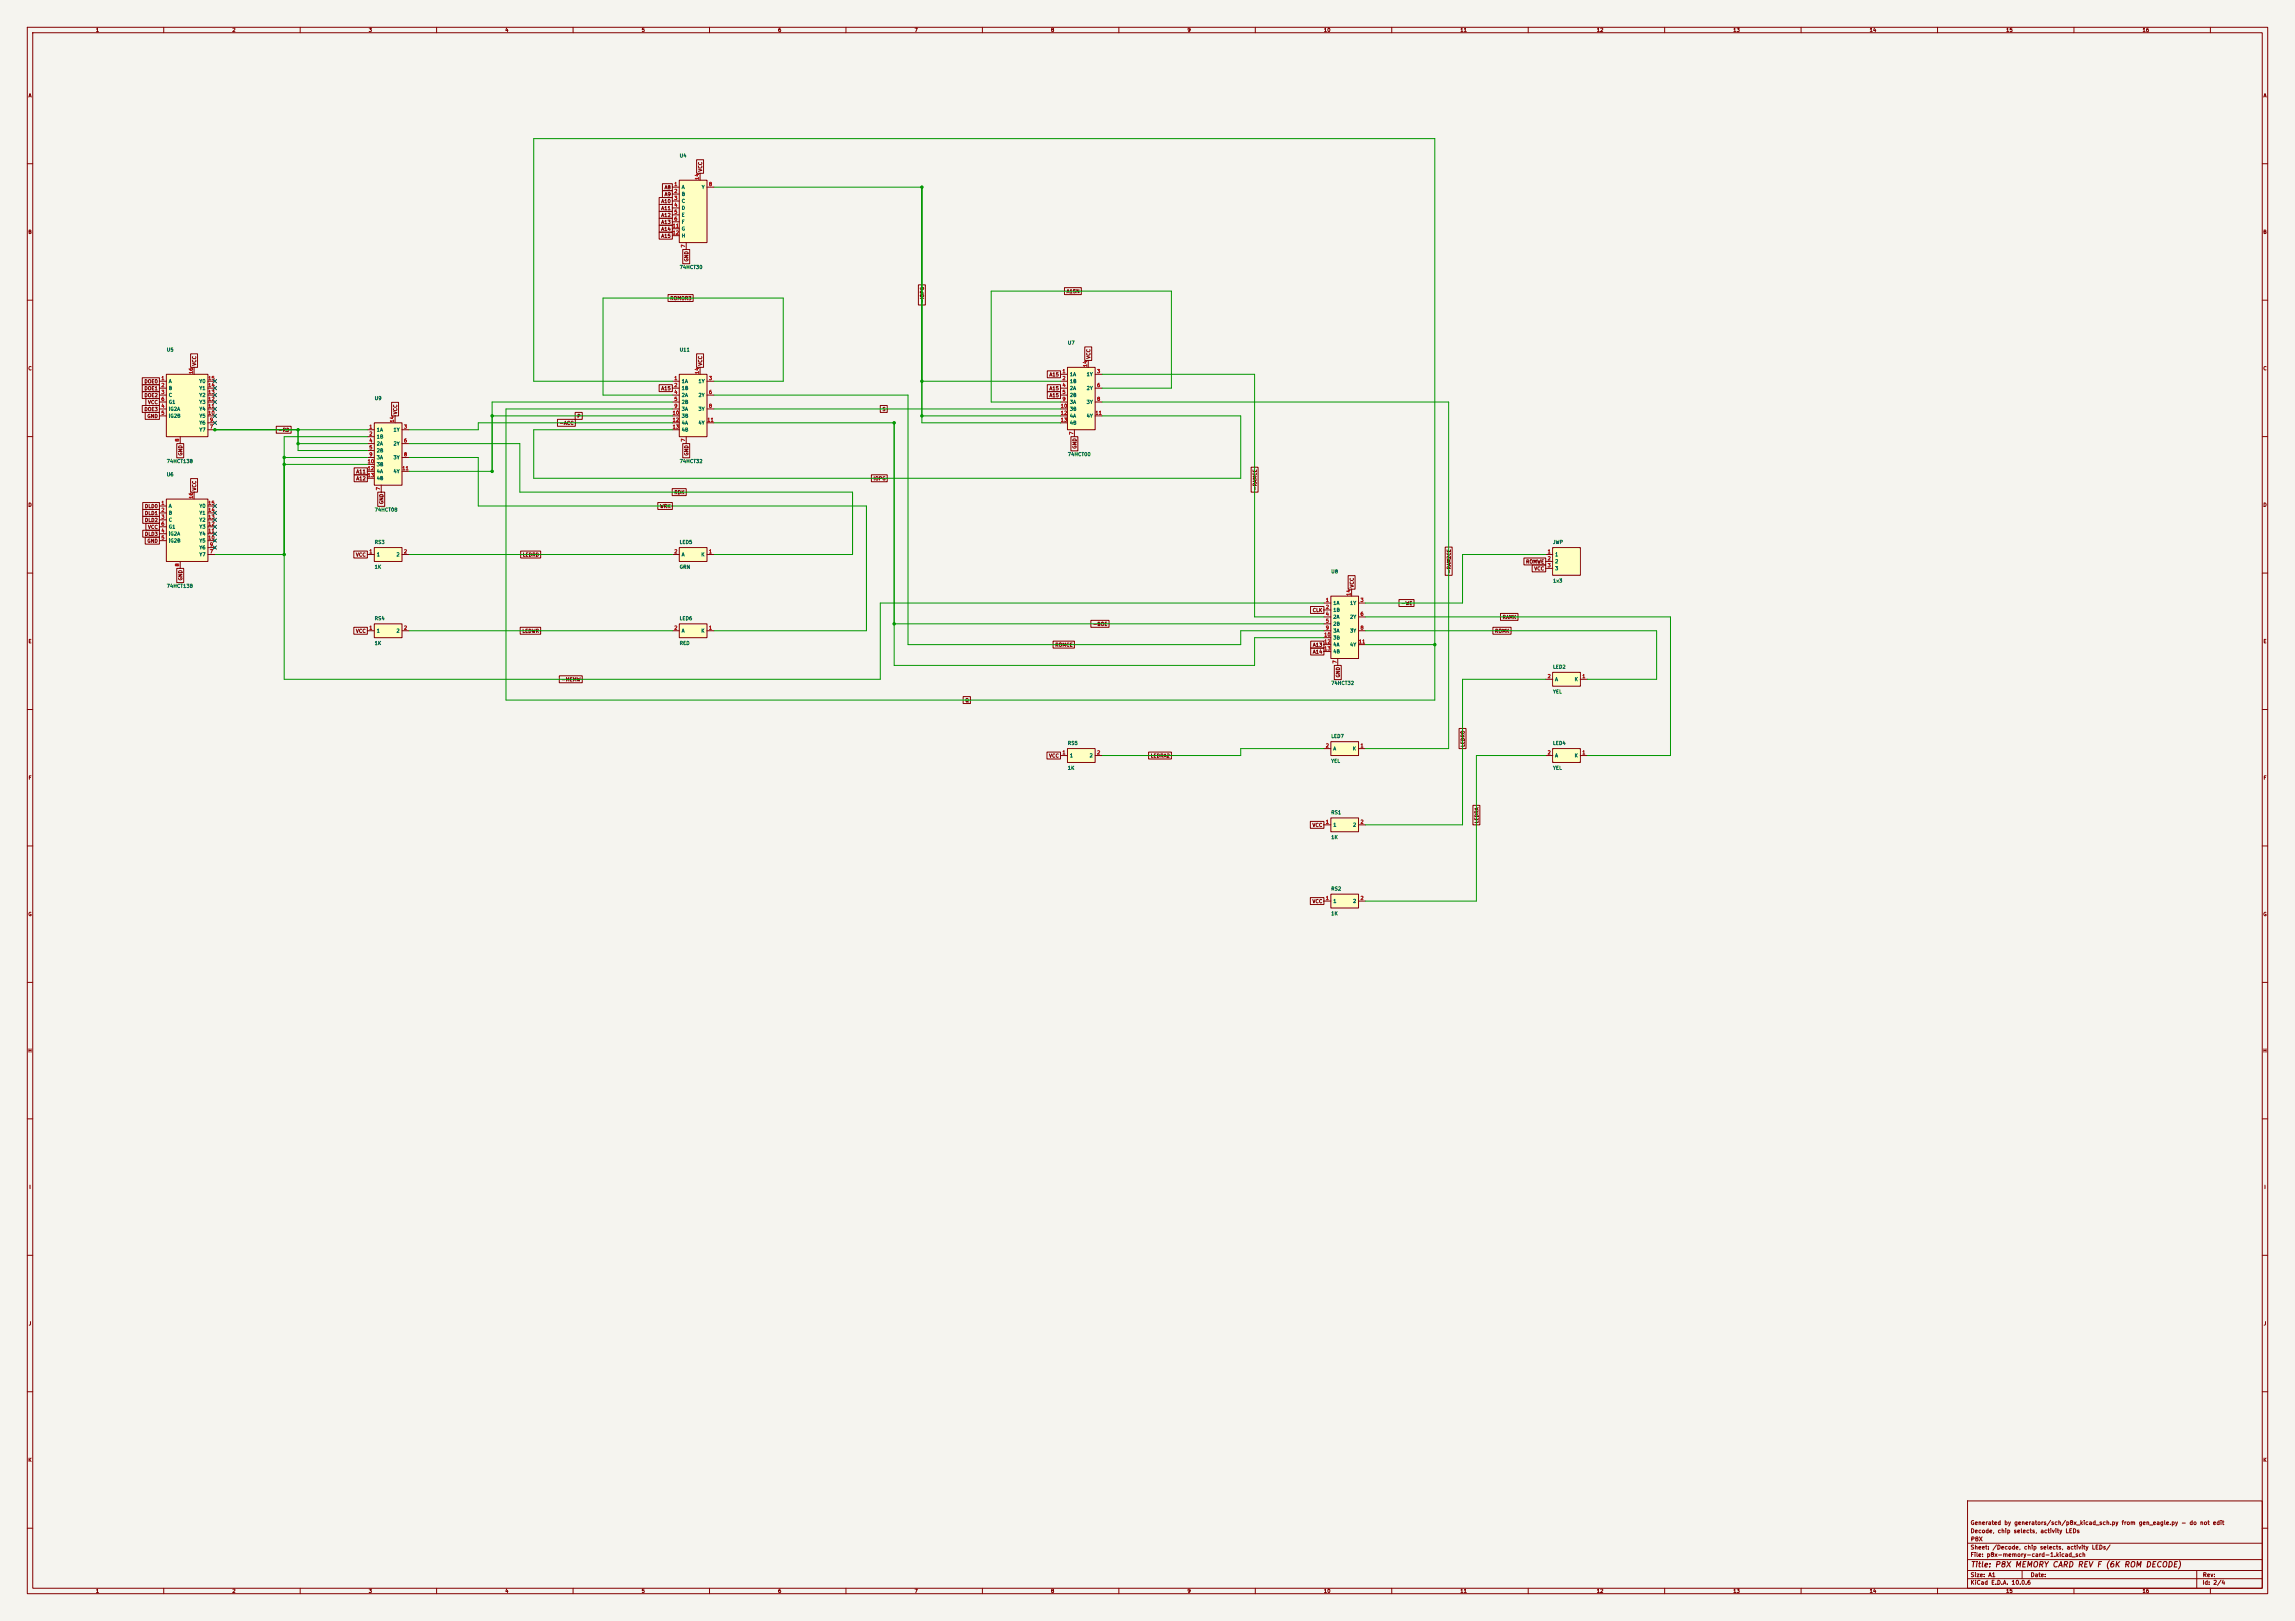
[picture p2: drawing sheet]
<svg xmlns="http://www.w3.org/2000/svg" width="841mm" height="594mm" viewBox="0 0 841 594" stroke-linecap="round" stroke-linejoin="round" font-family="sans-serif">
<defs><g id="words">
<text font-size="2" fill="#840000" x="722" y="574.8">Title: P8X MEMORY CARD REV F (6K ROM DECODE)</text>
<g font-size="1.5" fill="#840000">
<text x="721.9" y="562.1">Decode, chip selects, activity LEDs</text>
<text x="721.9" y="559.1">Generated by generators/sch/p8x_kicad_sch.py from gen_eagle.py - do not edit</text>
<text x="721.9" y="568.1">Sheet: /Decode, chip selects, activity LEDs/</text>
<text x="722" y="565.1">P8X</text>
<text x="721.9" y="570.8">File: p8x-memory-card-1.kicad_sch</text>
<text x="721.9" y="581">KiCad E.D.A. 10.0.6</text>
<text x="721.9" y="578.2">Size: A1</text>
<text x="743.9" y="578.2">Date:</text>
<text x="806.9" y="581">Id: 2/4</text>
<text x="807" y="578.2">Rev:</text>
</g>
<g font-size="1.3" fill="#840000">
<text x="35" y="12">1</text>
<text x="85" y="12">2</text>
<text x="135" y="12">3</text>
<text x="185" y="12">4</text>
<text x="235" y="12">5</text>
<text x="285" y="12">6</text>
<text x="335" y="12">7</text>
<text x="385" y="12">8</text>
<text x="435" y="12">9</text>
<text x="485" y="12">10</text>
<text x="535" y="12">11</text>
<text x="585" y="12">12</text>
<text x="635" y="12">13</text>
<text x="685" y="12">14</text>
<text x="735" y="12">15</text>
<text x="785" y="12">16</text>
<text x="10.3" y="36">A</text>
<text x="829.3" y="36">A</text>
<text x="257.6" y="63" transform="rotate(-90 257.6 63)">VCC</text>
<text x="243.4" y="69.6">A8</text>
<text x="242.2" y="77.3">A11</text>
<text x="242.2" y="74.7">A10</text>
<text x="243.4" y="72.2">A9</text>
<text x="242.2" y="82.3">A13</text>
<text x="242.2" y="79.8">A12</text>
<text x="10.2" y="86">B</text>
<text x="242.2" y="84.9">A14</text>
<text x="242.2" y="87.4">A15</text>
<text x="829.2" y="86">B</text>
<text x="252.5" y="96" transform="rotate(-90 252.5 96)">GND</text>
<text x="390.7" y="107.7">A15N</text>
<text x="245.4" y="110.3">ROMOR3</text>
<text x="338.9" y="111.3" transform="rotate(-90 338.9 111.3)">-IOPG</text>
<text x="399.8" y="131.6" transform="rotate(-90 399.8 131.6)">VCC</text>
<text x="10.2" y="136">C</text>
<text x="72.2" y="134.2" transform="rotate(-90 72.2 134.2)">VCC</text>
<text x="257.6" y="134.2" transform="rotate(-90 257.6 134.2)">VCC</text>
<text x="829.2" y="136">C</text>
<text x="52.8" y="143.3">DOE1</text>
<text x="52.8" y="140.8">DOE0</text>
<text x="242.2" y="143.3">A15</text>
<text x="384.4" y="143.3">A15</text>
<text x="384.4" y="138.2">A15</text>
<text x="52.8" y="145.8">DOE2</text>
<text x="54.1" y="148.4">VCC</text>
<text x="384.4" y="145.8">A15</text>
<text x="52.8" y="150.9">DOE3</text>
<text x="53.8" y="153.5">GND</text>
<text x="145.8" y="151.9" transform="rotate(-90 145.8 151.9)">VCC</text>
<text x="204.9" y="156">-ACC</text>
<text x="211.4" y="153.5">P</text>
<text x="323.2" y="150.9">S</text>
<text x="101.9" y="158.5">-RD</text>
<text x="67.1" y="167.1" transform="rotate(-90 67.1 167.1)">GND</text>
<text x="252.5" y="167.1" transform="rotate(-90 252.5 167.1)">GND</text>
<text x="394.8" y="164.6" transform="rotate(-90 394.8 164.6)">GND</text>
<text x="130.4" y="173.8">A11</text>
<text x="72.2" y="179.9" transform="rotate(-90 72.2 179.9)">VCC</text>
<text x="130.4" y="176.3">A12</text>
<text x="319.9" y="176.3">IOPG</text>
<text x="460.8" y="179.9" transform="rotate(-90 460.8 179.9)">-RAMCE</text>
<text x="10.2" y="186">D</text>
<text x="140.8" y="184.9" transform="rotate(-90 140.8 184.9)">GND</text>
<text x="246.9" y="181.4">RDK</text>
<text x="829.2" y="186">D</text>
<text x="52.9" y="186.5">DLD0</text>
<text x="52.9" y="189">DLD1</text>
<text x="52.9" y="191.6">DLD2</text>
<text x="241.7" y="186.5">WRK</text>
<text x="52.9" y="196.6">DLD3</text>
<text x="54.1" y="194.1">VCC</text>
<text x="53.8" y="199.2">GND</text>
<text x="130.3" y="204.3">VCC</text>
<text x="191.4" y="204.3">LEDRD</text>
<text x="559.1" y="206.8">ROMWE</text>
<text x="562.1" y="209.3">VCC</text>
<text x="67.1" y="212.9" transform="rotate(-90 67.1 212.9)">GND</text>
<text x="496.4" y="215.4" transform="rotate(-90 496.4 215.4)">VCC</text>
<text x="531.9" y="210.4" transform="rotate(-90 531.9 210.4)">-RAM2CE</text>
<text x="480.9" y="224.6">CLK</text>
<text x="513.3" y="222">-WE</text>
<text x="550.5" y="227.1">RAMK</text>
<text x="130.3" y="232.2">VCC</text>
<text x="191.2" y="232.2">LEDWR</text>
<text x="400.4" y="229.7">-BOE</text>
<text x="547.7" y="232.2">ROMK</text>
<text x="10.3" y="236">E</text>
<text x="386.5" y="237.3">ROMCE</text>
<text x="480.9" y="237.3">A13</text>
<text x="480.9" y="239.8">A14</text>
<text x="829.3" y="236">E</text>
<text x="205.6" y="250">-MEMW</text>
<text x="491.3" y="248.4" transform="rotate(-90 491.3 248.4)">GND</text>
<text x="353.6" y="257.6">Q</text>
<text x="537" y="273.9" transform="rotate(-90 537 273.9)">LEDRO</text>
<text x="384.3" y="277.9">VCC</text>
<text x="421.5" y="277.9">LEDRA2</text>
<text x="10.3" y="286">F</text>
<text x="829.3" y="286">F</text>
<text x="480.8" y="303.3">VCC</text>
<text x="542.1" y="301.8" transform="rotate(-90 542.1 301.8)">LEDRA</text>
<text x="10.2" y="336">G</text>
<text x="480.8" y="331.3">VCC</text>
<text x="829.2" y="336">G</text>
<text x="10.2" y="386">H</text>
<text x="829.2" y="386">H</text>
<text x="10.6" y="436">I</text>
<text x="829.6" y="436">I</text>
<text x="10.4" y="486">J</text>
<text x="829.4" y="486">J</text>
<text x="10.2" y="536">K</text>
<text x="829.2" y="536">K</text>
<text x="35" y="584">1</text>
<text x="85" y="584">2</text>
<text x="135" y="584">3</text>
<text x="185" y="584">4</text>
<text x="235" y="584">5</text>
<text x="285" y="584">6</text>
<text x="335" y="584">7</text>
<text x="385" y="584">8</text>
<text x="435" y="584">9</text>
<text x="485" y="584">10</text>
<text x="535" y="584">11</text>
<text x="585" y="584">12</text>
<text x="635" y="584">13</text>
<text x="685" y="584">14</text>
<text x="735" y="584">15</text>
<text x="785" y="584">16</text>
</g>
<g font-size="1.3" fill="#006464">
<text x="248.9" y="58">U4</text>
<text x="249.7" y="69.5">A</text>
<text x="257" y="69.5">Y</text>
<text x="249.7" y="72.1">B</text>
<text x="249.7" y="74.6">C</text>
<text x="249.7" y="77.2">D</text>
<text x="249.7" y="79.7">E</text>
<text x="249.7" y="82.2">F</text>
<text x="249.7" y="84.8">G</text>
<text x="249.7" y="87.3">H</text>
<text x="248.9" y="98.9">74HCT30</text>
<text x="60.9" y="129.1">U5</text>
<text x="248.9" y="129.1">U11</text>
<text x="391.1" y="126.6">U7</text>
<text x="61.7" y="140.7">A</text>
<text x="61.7" y="143.2">B</text>
<text x="72.9" y="143.2">Y1</text>
<text x="72.9" y="140.7">Y0</text>
<text x="249.7" y="140.7">1A</text>
<text x="249.7" y="143.2">1B</text>
<text x="255.8" y="140.7">1Y</text>
<text x="391.9" y="138.1">1A</text>
<text x="391.9" y="140.7">1B</text>
<text x="391.9" y="143.2">2A</text>
<text x="398" y="138.1">1Y</text>
<text x="398" y="143.2">2Y</text>
<text x="61.7" y="145.7">C</text>
<text x="61.7" y="148.3">G1</text>
<text x="72.9" y="148.3">Y3</text>
<text x="72.9" y="145.7">Y2</text>
<text x="137.1" y="146.9">U9</text>
<text x="249.7" y="145.7">2A</text>
<text x="249.7" y="148.3">2B</text>
<text x="255.8" y="145.7">2Y</text>
<text x="391.9" y="145.7">2B</text>
<text x="391.9" y="148.3">3A</text>
<text x="398" y="148.3">3Y</text>
<text x="61.7" y="150.8">!G2A</text>
<text x="61.7" y="153.4">!G2B</text>
<text x="72.9" y="155.9">Y6</text>
<text x="72.9" y="153.4">Y5</text>
<text x="72.9" y="150.8">Y4</text>
<text x="249.7" y="150.8">3A</text>
<text x="249.7" y="153.4">3B</text>
<text x="249.7" y="155.9">4A</text>
<text x="255.8" y="150.8">3Y</text>
<text x="255.8" y="155.9">4Y</text>
<text x="391.9" y="150.8">3B</text>
<text x="391.9" y="153.4">4A</text>
<text x="391.9" y="155.9">4B</text>
<text x="398" y="153.4">4Y</text>
<text x="72.9" y="158.4">Y7</text>
<text x="137.9" y="158.4">1A</text>
<text x="137.9" y="161">1B</text>
<text x="144" y="158.4">1Y</text>
<text x="249.7" y="158.4">4B</text>
<text x="137.9" y="163.5">2A</text>
<text x="137.9" y="166.1">2B</text>
<text x="144" y="163.5">2Y</text>
<text x="391.1" y="167.4">74HCT00</text>
<text x="60.9" y="170">74HCT138</text>
<text x="137.9" y="168.6">3A</text>
<text x="137.9" y="171.1">3B</text>
<text x="137.9" y="173.7">4A</text>
<text x="144" y="168.6">3Y</text>
<text x="144" y="173.7">4Y</text>
<text x="248.9" y="170">74HCT32</text>
<text x="60.9" y="174.8">U6</text>
<text x="137.9" y="176.2">4B</text>
<text x="61.7" y="186.4">A</text>
<text x="61.7" y="188.9">B</text>
<text x="61.7" y="191.5">C</text>
<text x="72.9" y="191.5">Y2</text>
<text x="72.9" y="188.9">Y1</text>
<text x="72.9" y="186.4">Y0</text>
<text x="137.1" y="187.8">74HCT08</text>
<text x="61.7" y="196.5">!G2A</text>
<text x="61.7" y="194">G1</text>
<text x="72.9" y="196.5">Y4</text>
<text x="72.9" y="194">Y3</text>
<text x="61.7" y="199.1">!G2B</text>
<text x="72.9" y="201.6">Y6</text>
<text x="72.9" y="199.1">Y5</text>
<text x="137.1" y="199.6">RS3</text>
<text x="248.9" y="199.6">LED5</text>
<text x="568.9" y="199.6">JWP</text>
<text x="72.9" y="204.2">Y7</text>
<text x="137.1" y="208.7">1K</text>
<text x="137.9" y="204.2">1</text>
<text x="145.1" y="204.2">2</text>
<text x="248.9" y="208.7">GRN</text>
<text x="249.7" y="204.2">A</text>
<text x="256.8" y="204.2">K</text>
<text x="569.7" y="204.2">1</text>
<text x="569.7" y="206.7">2</text>
<text x="569.7" y="209.2">3</text>
<text x="60.9" y="215.7">74HCT138</text>
<text x="487.7" y="210.4">U8</text>
<text x="568.9" y="213.8">1x3</text>
<text x="488.4" y="221.9">1A</text>
<text x="494.6" y="221.9">1Y</text>
<text x="137.1" y="227.6">RS4</text>
<text x="248.9" y="227.6">LED6</text>
<text x="488.4" y="224.5">1B</text>
<text x="488.4" y="227">2A</text>
<text x="494.6" y="227">2Y</text>
<text x="137.9" y="232.1">1</text>
<text x="145.1" y="232.1">2</text>
<text x="249.7" y="232.1">A</text>
<text x="256.8" y="232.1">K</text>
<text x="488.4" y="229.6">2B</text>
<text x="488.4" y="232.1">3A</text>
<text x="494.6" y="232.1">3Y</text>
<text x="137.1" y="236.6">1K</text>
<text x="248.9" y="236.6">RED</text>
<text x="488.4" y="234.6">3B</text>
<text x="488.4" y="237.2">4A</text>
<text x="488.4" y="239.7">4B</text>
<text x="494.6" y="237.2">4Y</text>
<text x="568.9" y="245.3">LED2</text>
<text x="487.7" y="251.3">74HCT32</text>
<text x="569.7" y="249.9">A</text>
<text x="576.9" y="249.9">K</text>
<text x="568.9" y="254.4">YEL</text>
<text x="391.1" y="273.3">RS5</text>
<text x="487.7" y="270.7">LED7</text>
<text x="488.4" y="275.3">A</text>
<text x="495.6" y="275.3">K</text>
<text x="568.9" y="273.3">LED4</text>
<text x="391.9" y="277.8">1</text>
<text x="399.1" y="277.8">2</text>
<text x="487.7" y="279.8">YEL</text>
<text x="569.7" y="277.8">A</text>
<text x="576.9" y="277.8">K</text>
<text x="391.1" y="282.4">1K</text>
<text x="568.9" y="282.4">YEL</text>
<text x="487.7" y="298.7">RS1</text>
<text x="488.4" y="303.2">1</text>
<text x="495.6" y="303.2">2</text>
<text x="487.7" y="307.8">1K</text>
<text x="487.7" y="326.6">RS2</text>
<text x="487.7" y="335.7">1K</text>
<text x="488.4" y="331.2">1</text>
<text x="495.6" y="331.2">2</text>
</g>
<g font-size="1.3" fill="#a90000">
<text x="246.9" y="68.4">1</text>
<text x="246.9" y="71">2</text>
<text x="256.4" y="66.1" transform="rotate(-90 256.4 66.1)">14</text>
<text x="259.6" y="68.4">8</text>
<text x="246.9" y="73.5">3</text>
<text x="246.9" y="76.1">4</text>
<text x="246.3" y="83.7">11</text>
<text x="246.9" y="78.6">5</text>
<text x="246.9" y="81.1">6</text>
<text x="246.3" y="86.2">12</text>
<text x="251.3" y="90.9" transform="rotate(-90 251.3 90.9)">7</text>
<text x="71" y="137.2" transform="rotate(-90 71 137.2)">16</text>
<text x="256.4" y="137.2" transform="rotate(-90 256.4 137.2)">14</text>
<text x="389.2" y="137">1</text>
<text x="398.6" y="134.7" transform="rotate(-90 398.6 134.7)">14</text>
<text x="401.9" y="137">3</text>
<text x="59" y="139.6">1</text>
<text x="59" y="142.1">2</text>
<text x="76.1" y="142.1">14</text>
<text x="76.1" y="139.6">15</text>
<text x="246.9" y="139.6">1</text>
<text x="246.9" y="142.1">2</text>
<text x="259.6" y="139.6">3</text>
<text x="389.2" y="139.6">2</text>
<text x="389.2" y="142.1">4</text>
<text x="401.9" y="142.1">6</text>
<text x="59" y="144.6">3</text>
<text x="59" y="149.7">4</text>
<text x="59" y="147.2">6</text>
<text x="76.1" y="149.7">11</text>
<text x="76.1" y="147.2">12</text>
<text x="76.1" y="144.6">13</text>
<text x="246.9" y="144.6">4</text>
<text x="246.9" y="147.2">5</text>
<text x="246.9" y="149.7">9</text>
<text x="259.6" y="144.6">6</text>
<text x="259.6" y="149.7">8</text>
<text x="388.6" y="149.7">10</text>
<text x="389.2" y="144.6">5</text>
<text x="389.2" y="147.2">9</text>
<text x="401.9" y="147.2">8</text>
<text x="59" y="152.3">5</text>
<text x="76.1" y="152.3">10</text>
<text x="76.7" y="154.8">9</text>
<text x="144.6" y="155" transform="rotate(-90 144.6 155)">14</text>
<text x="246.3" y="152.3">10</text>
<text x="246.3" y="154.8">12</text>
<text x="259" y="154.8">11</text>
<text x="388.6" y="152.3">12</text>
<text x="388.6" y="154.8">13</text>
<text x="401.3" y="152.3">11</text>
<text x="76.7" y="157.3">7</text>
<text x="135.2" y="157.3">1</text>
<text x="135.2" y="159.9">2</text>
<text x="147.9" y="157.3">3</text>
<text x="246.3" y="157.3">13</text>
<text x="393.6" y="159.5" transform="rotate(-90 393.6 159.5)">7</text>
<text x="65.9" y="162" transform="rotate(-90 65.9 162)">8</text>
<text x="135.2" y="162.4">4</text>
<text x="135.2" y="165">5</text>
<text x="135.2" y="167.5">9</text>
<text x="147.9" y="162.4">6</text>
<text x="147.9" y="167.5">8</text>
<text x="251.3" y="162" transform="rotate(-90 251.3 162)">7</text>
<text x="134.6" y="170">10</text>
<text x="134.6" y="172.6">12</text>
<text x="147.3" y="172.6">11</text>
<text x="134.6" y="175.1">13</text>
<text x="139.6" y="179.8" transform="rotate(-90 139.6 179.8)">7</text>
<text x="59" y="185.3">1</text>
<text x="71" y="182.9" transform="rotate(-90 71 182.9)">16</text>
<text x="76.1" y="185.3">15</text>
<text x="59" y="187.8">2</text>
<text x="59" y="190.4">3</text>
<text x="76.1" y="190.4">13</text>
<text x="76.1" y="187.8">14</text>
<text x="59" y="195.4">4</text>
<text x="59" y="198">5</text>
<text x="59" y="192.9">6</text>
<text x="76.1" y="198">10</text>
<text x="76.1" y="195.4">11</text>
<text x="76.1" y="192.9">12</text>
<text x="76.7" y="203.1">7</text>
<text x="76.7" y="200.5">9</text>
<text x="135.2" y="203.1">1</text>
<text x="147.9" y="203.1">2</text>
<text x="246.9" y="203.1">2</text>
<text x="259.6" y="203.1">1</text>
<text x="567" y="203.1">1</text>
<text x="65.9" y="207.7" transform="rotate(-90 65.9 207.7)">8</text>
<text x="567" y="205.6">2</text>
<text x="567" y="208.1">3</text>
<text x="485.7" y="220.8">1</text>
<text x="495.2" y="218.5" transform="rotate(-90 495.2 218.5)">14</text>
<text x="498.4" y="220.8">3</text>
<text x="485.7" y="223.4">2</text>
<text x="485.7" y="225.9">4</text>
<text x="498.4" y="225.9">6</text>
<text x="135.2" y="231">1</text>
<text x="147.9" y="231">2</text>
<text x="246.9" y="231">2</text>
<text x="259.6" y="231">1</text>
<text x="485.1" y="233.5">10</text>
<text x="485.7" y="228.5">5</text>
<text x="485.7" y="231">9</text>
<text x="498.4" y="231">8</text>
<text x="485.1" y="236.1">12</text>
<text x="485.1" y="238.6">13</text>
<text x="497.8" y="236.1">11</text>
<text x="490.1" y="243.3" transform="rotate(-90 490.1 243.3)">7</text>
<text x="567" y="248.8">2</text>
<text x="579.7" y="248.8">1</text>
<text x="485.7" y="274.2">2</text>
<text x="498.4" y="274.2">1</text>
<text x="389.2" y="276.7">1</text>
<text x="401.9" y="276.7">2</text>
<text x="567" y="276.7">2</text>
<text x="579.7" y="276.7">1</text>
<text x="485.7" y="302.1">1</text>
<text x="498.4" y="302.1">2</text>
<text x="485.7" y="330.1">1</text>
<text x="498.4" y="330.1">2</text>
</g>
</g></defs>
<path d="M0 0h841v594h-841z" fill="#f5f4ef" stroke="#f5f4ef" stroke-width=".37"/>
<g fill="none" stroke="#840000" stroke-width=".37">
<path d="M10 10h821v574h-821zM12 12h817v570h-817zM60 10v2M110 10v2M160 10v2M210 10v2M260 10v2M310 10v2M360 10v2M410 10v2M460 10v2M510 10v2"/>
<path d="M560 10v2M610 10v2M660 10v2M710 10v2M760 10v2M810 10v2M10 60h2M829 60h2M10 110h2M829 110h2M10 160h2M829 160h2"/>
<path d="M10 210h2M829 210h2M10 260h2M829 260h2M10 310h2M829 310h2M10 360h2M829 360h2M10 410h2M829 410h2M10 460h2M829 460h2"/>
<path d="M10 510h2M829 510h2M10 560h2M721 550h108v32h-108zM829 560h2M721 578.5h108M721 575.5h108M721 571.5h108M721 565.5h108M741 575.5v3M805 575.5v6.5M60 582v2"/>
<path d="M110 582v2M160 582v2M210 582v2M260 582v2M310 582v2M360 582v2M410 582v2M460 582v2M510 582v2M560 582v2M610 582v2M660 582v2"/>
<path d="M710 582v2M760 582v2M810 582v2"/>
</g>
<path d="M61 182.9h15.2v22.8h-15.2z" fill="#ffffc2"/>
<g fill="none" stroke="#840000" stroke-width=".37">
<path d="M58.4 185.4h2.6M58.4 188h2.6M58.4 190.5h2.6M58.4 195.6h2.6M58.4 198.1h2.6M58.4 193h2.6M61 182.9h15.2v22.8h-15.2zM71.1 180.3v2.6M76.2 185.4h2.5M76.2 188h2.5M76.2 190.5h2.5M76.2 195.6h2.5"/>
<path d="M76.2 198.1h2.5M76.2 193h2.5M66 205.7v2.6M76.2 203.2h2.5M76.2 200.7h2.5"/>
</g>
<path d="M248.9 66h10.2v22.9h-10.2z" fill="#ffffc2"/>
<path d="M246.4 68.6h2.5M246.4 71.1h2.5M246.4 73.7h2.5M246.4 76.2h2.5M246.4 78.7h2.5M248.9 66h10.2v22.9h-10.2zM256.5 63.5v2.5M259.1 68.6h2.5M246.4 81.3h2.5M246.4 83.8h2.5M246.4 86.4h2.5M251.5 88.9v2.5" fill="none" stroke="#840000" stroke-width=".37"/>
<path d="M248.9 228.6h10.2v5.1h-10.2z" fill="#ffffc2"/>
<path d="M246.4 231.1h2.5M248.9 228.6h10.2v5.1h-10.2zM259.1 231.1h2.5" fill="none" stroke="#840000" stroke-width=".37"/>
<path d="M248.9 200.7h10.2v5h-10.2z" fill="#ffffc2"/>
<path d="M246.4 203.2h2.5M248.9 200.7h10.2v5h-10.2zM259.1 203.2h2.5" fill="none" stroke="#840000" stroke-width=".37"/>
<path d="M487.7 271.8h10.1v5.1h-10.1z" fill="#ffffc2"/>
<path d="M485.1 274.3h2.6M487.7 271.8h10.1v5.1h-10.1zM497.8 274.3h2.6" fill="none" stroke="#840000" stroke-width=".37"/>
<path d="M487.7 299.7h10.1v5.1h-10.1z" fill="#ffffc2"/>
<path d="M487.7 299.7h10.1v5.1h-10.1zM485.1 302.3h2.6M497.8 302.3h2.6" fill="none" stroke="#840000" stroke-width=".37"/>
<path d="M487.7 327.7h10.1v5h-10.1z" fill="#ffffc2"/>
<path d="M485.1 330.2h2.6M487.7 327.7h10.1v5h-10.1zM497.8 330.2h2.6" fill="none" stroke="#840000" stroke-width=".37"/>
<path d="M569 200.7h10.1v10.1h-10.1z" fill="#ffffc2"/>
<path d="M566.4 203.2h2.6M566.4 205.7h2.6M566.4 208.3h2.6M569 200.7h10.1v10.1h-10.1z" fill="none" stroke="#840000" stroke-width=".37"/>
<path d="M487.7 218.4h10.1v22.9h-10.1z" fill="#ffffc2"/>
<g fill="none" stroke="#840000" stroke-width=".37">
<path d="M487.7 218.4h10.1v22.9h-10.1zM495.3 215.9v2.5M485.1 221h2.6M485.1 223.5h2.6M485.1 226.1h2.6M485.1 228.6h2.6M485.1 231.1h2.6M485.1 233.7h2.6M485.1 236.2h2.6M485.1 238.8h2.6M497.8 221h2.6M497.8 226.1h2.6"/>
<path d="M497.8 231.1h2.6M497.8 236.2h2.6M490.2 241.3v2.5"/>
</g>
<path d="M569 274.3h10.1v5.1h-10.1z" fill="#ffffc2"/>
<path d="M566.4 276.9h2.6M569 274.3h10.1v5.1h-10.1zM579.1 276.9h2.6" fill="none" stroke="#840000" stroke-width=".37"/>
<path d="M61 137.2h15.2v22.8h-15.2z" fill="#ffffc2"/>
<g fill="none" stroke="#840000" stroke-width=".37">
<path d="M58.4 139.7h2.6M61 137.2h15.2v22.8h-15.2zM71.1 134.6v2.6M76.2 139.7h2.5M58.4 142.2h2.6M58.4 144.8h2.6M58.4 149.9h2.6M58.4 152.4h2.6M58.4 147.3h2.6M76.2 142.2h2.5M76.2 144.8h2.5M76.2 149.9h2.5"/>
<path d="M76.2 152.4h2.5M76.2 147.3h2.5M76.2 157.5h2.5M76.2 154.9h2.5M66 160v2.6"/>
</g>
<path d="M569 246.4h10.1v5.1h-10.1z" fill="#ffffc2"/>
<path d="M566.4 248.9h2.6M569 246.4h10.1v5.1h-10.1zM579.1 248.9h2.6" fill="none" stroke="#840000" stroke-width=".37"/>
<path d="M248.9 137.2h10.2v22.8h-10.2z" fill="#ffffc2"/>
<g fill="none" stroke="#840000" stroke-width=".37">
<path d="M246.4 139.7h2.5M248.9 137.2h10.2v22.8h-10.2zM256.5 134.6v2.6M259.1 139.7h2.5M246.4 142.2h2.5M246.4 144.8h2.5M246.4 147.3h2.5M246.4 149.9h2.5M246.4 152.4h2.5M246.4 154.9h2.5M246.4 157.5h2.5M259.1 144.8h2.5"/>
<path d="M259.1 149.9h2.5M259.1 154.9h2.5M251.5 160v2.6"/>
</g>
<path d="M391.2 274.3h10.1v5.1h-10.1z" fill="#ffffc2"/>
<path d="M388.6 276.9h2.6M391.2 274.3h10.1v5.1h-10.1zM401.3 276.9h2.6" fill="none" stroke="#840000" stroke-width=".37"/>
<path d="M391.2 134.6h10.1v22.9h-10.1z" fill="#ffffc2"/>
<g fill="none" stroke="#840000" stroke-width=".37">
<path d="M388.6 137.2h2.6M388.6 139.7h2.6M391.2 134.6h10.1v22.9h-10.1zM398.8 132.1v2.5M401.3 137.2h2.6M388.6 142.2h2.6M388.6 144.8h2.6M388.6 147.3h2.6M388.6 149.9h2.6M388.6 152.4h2.6M388.6 154.9h2.6M393.7 157.5v2.5"/>
<path d="M401.3 142.2h2.6M401.3 147.3h2.6M401.3 152.4h2.6"/>
</g>
<path d="M137.2 228.6h10.1v5.1h-10.1z" fill="#ffffc2"/>
<path d="M134.6 231.1h2.6M137.2 228.6h10.1v5.1h-10.1zM147.3 231.1h2.6" fill="none" stroke="#840000" stroke-width=".37"/>
<path d="M137.2 200.7h10.1v5h-10.1z" fill="#ffffc2"/>
<path d="M134.6 203.2h2.6M137.2 200.7h10.1v5h-10.1zM147.3 203.2h2.6" fill="none" stroke="#840000" stroke-width=".37"/>
<path d="M137.2 154.9h10.1v22.9h-10.1z" fill="#ffffc2"/>
<g fill="none" stroke="#840000" stroke-width=".37">
<path d="M255.3 58.5h2.5v5h-2.5zM241.5 77.5h4.9v2.5h-4.9zM241.5 74.9h4.9v2.6h-4.9zM241.5 72.4h4.9v2.5h-4.9zM242.7 67.3h3.7v2.5h-3.7zM242.7 69.8h3.7v2.6h-3.7zM241.5 82.5h4.9v2.6h-4.9zM241.5 80h4.9v2.5h-4.9zM241.5 85.1h4.9v2.5h-4.9zM250.2 91.4h2.5v5.2h-2.5zM244.8 107.9h9.2v2.6h-9.2zM336.5 104.4h2.6v7.4h-2.6z"/>
<path d="M390.1 105.4h6.1v2.5h-6.1zM52.1 138.4h6.3v2.6h-6.3zM69.8 129.7h2.6v4.9h-2.6zM255.3 129.7h2.5v4.9h-2.5zM383.8 135.9h4.8v2.5h-4.8zM397.5 127.1h2.6v5h-2.6zM52.1 141h6.3v2.5h-6.3zM52.1 148.6h6.3v2.5h-6.3zM52.1 143.5h6.3v2.5h-6.3zM53.2 151.1h5.2v2.6h-5.2zM53.5 146h4.9v2.6h-4.9zM101.2 156.2h5.5v2.5h-5.5z"/>
<path d="M134.6 157.5h2.6M137.2 154.9h10.1v22.9h-10.1zM143.5 147.4h2.6v5h-2.6zM144.8 152.4v2.5M147.3 157.5h2.6M204.3 153.7h6.5v2.5h-6.5zM210.8 151.1h2.6v2.6h-2.6zM241.5 141h4.9v2.5h-4.9zM322.6 148.6h2.5v2.5h-2.5zM383.8 141h4.8v2.5h-4.8zM383.8 143.5h4.8v2.5h-4.8zM64.8 162.6h2.5v5.2h-2.5z"/>
<path d="M69.8 175.4h2.6v4.9h-2.6zM129.8 171.4h4.8v2.6h-4.8zM129.8 174h4.8v2.5h-4.8zM134.6 160h2.6M134.6 162.6h2.6M134.6 165.1h2.6M134.6 167.6h2.6M134.6 170.2h2.6M134.6 172.7h2.6M134.6 175.3h2.6M139.7 177.8v2.5M147.3 162.6h2.6"/>
<path d="M147.3 167.6h2.6M147.3 172.7h2.6M246.3 179.1h5.2v2.5h-5.2zM250.2 162.6h2.5v5.2h-2.5zM319.3 174h5.8v2.5h-5.8zM392.4 160h2.6v5.2h-2.6zM458.5 171.2h2.5v9.1h-2.5zM52.3 184.1h6.1v2.6h-6.1zM52.3 186.7h6.1v2.5h-6.1zM52.3 189.2h6.1v2.6h-6.1zM52.3 194.3h6.1v2.5h-6.1zM53.2 196.8h5.2v2.6h-5.2z"/>
<path d="M53.5 191.8h4.9v2.5h-4.9zM138.4 180.3h2.6v5.2h-2.6zM241.1 184.1h5.3v2.6h-5.3zM64.8 208.3h2.5v5.2h-2.5zM129.7 201.9h4.9v2.6h-4.9zM190.8 201.9h7.3v2.6h-7.3zM494 210.9h2.6v5h-2.6zM512.7 219.7h5.5v2.5h-5.5zM529.6 200.5h2.5v10.3h-2.5zM558.4 204.5h8v2.5h-8zM561.5 207h4.9v2.5h-4.9zM129.7 229.9h4.9v2.5h-4.9z"/>
<path d="M190.6 229.9h7.5v2.5h-7.5zM385.9 234.9h7.8v2.6h-7.8zM399.7 227.3h6.7v2.6h-6.7zM480.2 222.2h4.9v2.6h-4.9zM480.3 234.9h4.8v2.6h-4.8zM480.3 237.5h4.8v2.5h-4.8zM547.1 229.9h6.6v2.5h-6.6zM549.8 224.8h6.5v2.5h-6.5zM205 247.6h8.4v2.6h-8.4zM352.9 255.3h2.7v2.5h-2.7zM488.9 243.8h2.6v5.2h-2.6zM383.7 275.6h4.9v2.5h-4.9z"/>
<path d="M420.9 275.6h8.4v2.5h-8.4zM534.7 266.9h2.5v7.4h-2.5zM539.7 295.1h2.6v7.2h-2.6zM480.2 301h4.9v2.5h-4.9zM480.2 328.9h4.9v2.6h-4.9z"/>
</g>
<g fill="none" stroke="#009600" stroke-width=".37">
<path d="M261.6 68.6h76.2v86.3h50.8M246.4 139.7h-50.8v-88.9h330.2v205.7h-340.4v-106.6h61M261.6 139.7h25.4v-30.5h-66v35.6h25.4M337.8 139.7h50.8M403.9 137.2h55.8v88.9h25.4M78.7 157.5h55.9M109.2 157.5v7.6h25.4M180.3 152.4h66.1M246.4 147.3h-66.1v25.4h-30.4M246.4 154.9h-71.1v2.6h-25.4M261.6 144.8h71.1v91.4h122v-5.1h30.4M261.6 154.9h66.1v88.9h132v-10.1h25.4"/>
<path d="M261.6 149.9h127M337.8 152.4h50.8M403.9 152.4h50.8v22.9h-259.1v-17.8h50.8M403.9 142.2h25.4v-35.5h-66.1v40.6h25.4M403.9 147.3h127v127h-30.5M104.1 170.2h30.5M104.1 167.6h30.5M109.2 162.6h25.4M134.6 160h-30.5v88.9h218.5v-27.9h162.5M149.9 167.6h25.4v17.8h142.2v45.7h-55.9M149.9 162.6h40.6v17.7h121.9v22.9h-50.8M78.7 203.2h25.4"/>
<path d="M149.9 203.2h96.5M566.4 203.2h-30.5v17.8h-35.5M149.9 231.1h96.5M327.7 228.6h157.4M500.4 231.1h106.7v17.8h-25.4M500.4 236.2h25.4M500.4 226.1h111.7v50.8h-30.4M566.4 248.9h-30.5v53.4h-35.5M485.1 274.3h-30.4v2.6h-50.8M566.4 276.9h-25.4v53.3h-40.6"/>
</g>
<g fill="none" stroke="#000084" stroke-width=".37">
<path d="M78.1 139.1l1.2 1.2M79.3 139.1l-1.2 1.2M78.1 154.3l1.2 1.2M78.1 144.2l1.2 1.2M78.1 146.7l1.2 1.2M78.1 149.2l1.2 1.3M78.1 151.8l1.2 1.2M78.1 141.6l1.2 1.2M79.3 154.3l-1.2 1.2M79.3 144.2l-1.2 1.2M79.3 146.7l-1.2 1.2M79.3 149.2l-1.2 1.3"/>
<path d="M79.3 151.8l-1.2 1.2M79.3 141.6l-1.2 1.2M78.1 197.5l1.2 1.2M78.1 195l1.2 1.2M78.1 192.4l1.2 1.2M78.1 189.9l1.2 1.2M78.1 184.8l1.2 1.2M78.1 187.3l1.2 1.3M79.3 197.5l-1.2 1.2M79.3 195l-1.2 1.2M79.3 192.4l-1.2 1.2M79.3 189.9l-1.2 1.2"/>
<path d="M79.3 184.8l-1.2 1.2M79.3 187.3l-1.2 1.3M78.1 200l1.2 1.3M79.3 200l-1.2 1.3"/>
</g>
<g fill="#009600" stroke="#009600" stroke-width=".37">
<circle cx="78.7" cy="157.5" r=".46"/>
<circle cx="104.1" cy="203.2" r=".46"/>
<circle cx="180.3" cy="152.4" r=".46"/>
<circle cx="180.3" cy="172.7" r=".46"/>
<circle cx="104.1" cy="167.6" r=".46"/>
<circle cx="104.1" cy="170.2" r=".46"/>
<circle cx="109.2" cy="157.5" r=".46"/>
<circle cx="109.2" cy="162.6" r=".46"/>
<circle cx="525.8" cy="236.2" r=".46"/>
<circle cx="337.8" cy="139.7" r=".46"/>
<circle cx="337.8" cy="152.4" r=".46"/>
<circle cx="337.8" cy="68.6" r=".46"/>
<circle cx="327.7" cy="154.9" r=".46"/>
<circle cx="327.7" cy="228.6" r=".46"/>
</g>
<use href="#words"/>
</svg>
